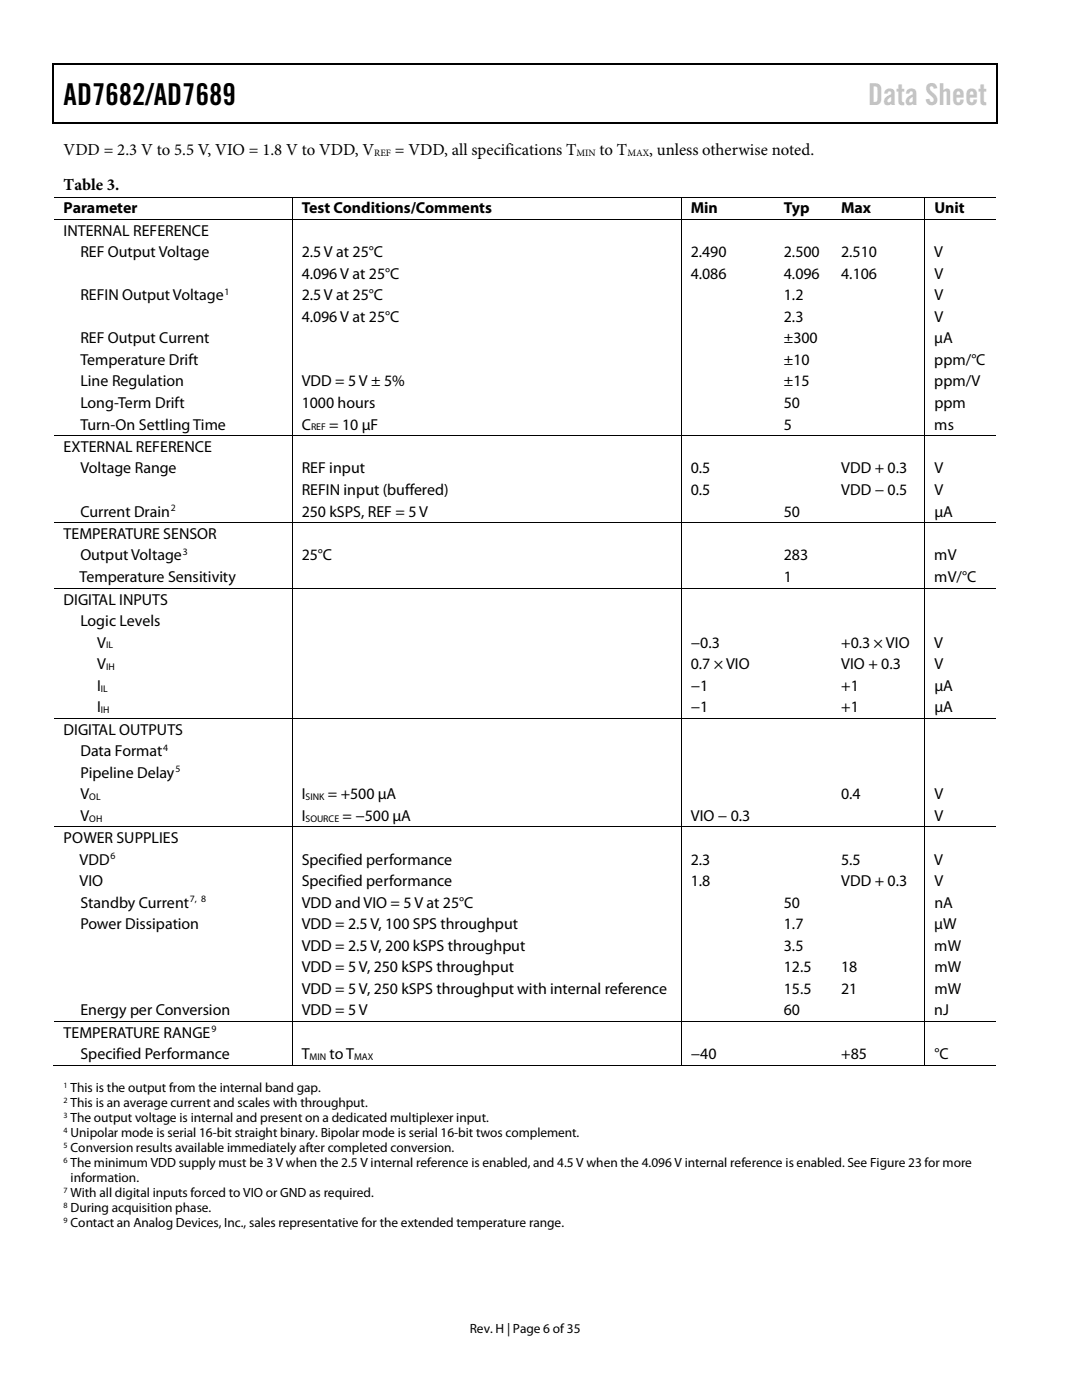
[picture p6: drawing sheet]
<svg xmlns="http://www.w3.org/2000/svg" width="216mm" height="279mm" viewBox="0 0 216 279" stroke-linecap="round" stroke-linejoin="round" font-family="sans-serif">
<defs><g id="words">
<text font-size="6" x="12.7" y="20.9">AD7682/AD7689</text>
<text font-size="6" fill="#c1c1c1" x="173.2" y="20.9">Data Sheet</text>
<g font-size="3.3">
<text x="12.7" y="30.9">VDD = 2.3 V to 5.5 V, VIO = 1.8 V to VDD, V</text>
<text x="78.8" y="30.9">= VDD, all specifications T</text>
<text x="119.6" y="30.9">to T</text>
<text x="129.5" y="30.9">, unless otherwise noted.</text>
<text x="12.7" y="38">Table 3.</text>
</g>
<g font-size="3.2">
<text x="12.7" y="42.6">Parameter</text>
<text x="12.7" y="47.1">INTERNAL REFERENCE</text>
<text x="60.2" y="42.6">Test Conditions/Comments</text>
<text x="137.8" y="42.6">Min</text>
<text x="156.4" y="42.6">Typ</text>
<text x="167.9" y="42.6">Max</text>
<text x="186.4" y="42.6">Unit</text>
<text x="16" y="51.4">REF Output Voltage</text>
<text x="60.2" y="51.4">2.5 V at 25°C</text>
<text x="137.8" y="51.4">2.490</text>
<text x="156.4" y="51.4">2.500</text>
<text x="167.9" y="51.4">2.510</text>
<text x="186.4" y="51.4">V</text>
<text x="16" y="59.9">REFIN Output Voltage</text>
<text x="60.2" y="59.9">2.5 V at 25°C</text>
<text x="60.2" y="55.7">4.096 V at 25°C</text>
<text x="137.8" y="55.7">4.086</text>
<text x="156.4" y="59.9">1.2</text>
<text x="156.4" y="55.7">4.096</text>
<text x="167.9" y="55.7">4.106</text>
<text x="186.4" y="59.9">V</text>
<text x="186.4" y="55.7">V</text>
<text x="60.2" y="64.3">4.096 V at 25°C</text>
<text x="156.4" y="64.3">2.3</text>
<text x="186.4" y="64.3">V</text>
<text x="16" y="68.5">REF Output Current</text>
<text x="156.4" y="68.5">±300</text>
<text x="186.4" y="68.5">µA</text>
<text x="16" y="72.9">Temperature Drift</text>
<text x="16" y="77.1">Line Regulation</text>
<text x="60.2" y="77.1">VDD = 5 V ± 5%</text>
<text x="156.4" y="72.9">±10</text>
<text x="156.4" y="77.1">±15</text>
<text x="186.4" y="72.9">ppm/°C</text>
<text x="186.4" y="77.1">ppm/V</text>
<text x="16" y="81.4">Long-Term Drift</text>
<text x="60.2" y="81.4">1000 hours</text>
<text x="156.4" y="81.4">50</text>
<text x="186.4" y="81.4">ppm</text>
<text x="16" y="85.7">Turn-On Settling Time</text>
<text x="60.2" y="85.7">C</text>
<text x="65.7" y="85.7">= 10 µF</text>
<text x="156.4" y="85.7">5</text>
<text x="186.4" y="85.7">ms</text>
<text x="12.7" y="90.2">EXTERNAL REFERENCE</text>
<text x="16" y="94.5">Voltage Range</text>
<text x="60.2" y="94.5">REF input</text>
<text x="137.8" y="94.5">0.5</text>
<text x="167.9" y="94.5">VDD + 0.3</text>
<text x="186.4" y="94.5">V</text>
<text x="60.2" y="98.8">REFIN input (buffered)</text>
<text x="137.8" y="98.8">0.5</text>
<text x="167.9" y="98.8">VDD − 0.5</text>
<text x="186.4" y="98.8">V</text>
<text x="12.7" y="107.6">TEMPERATURE SENSOR</text>
<text x="16" y="103.1">Current Drain</text>
<text x="60.2" y="103.1">250 kSPS, REF = 5 V</text>
<text x="156.4" y="103.1">50</text>
<text x="186.4" y="103.1">µA</text>
<text x="16" y="111.8">Output Voltage</text>
<text x="60.2" y="111.8">25°C</text>
<text x="156.4" y="111.8">283</text>
<text x="186.4" y="111.8">mV</text>
<text x="15.9" y="116.2">Temperature Sensitivity</text>
<text x="156.4" y="116.2">1</text>
<text x="186.4" y="116.2">mV/°C</text>
<text x="12.7" y="120.7">DIGITAL INPUTS</text>
<text x="16" y="124.9">Logic Levels</text>
<text x="19.4" y="129.2">V</text>
<text x="137.8" y="129.2">−0.3</text>
<text x="167.9" y="129.2">+0.3 × VIO</text>
<text x="186.4" y="129.2">V</text>
<text x="19.4" y="133.5">V</text>
<text x="19.4" y="137.8">I</text>
<text x="137.8" y="137.8">−1</text>
<text x="137.8" y="133.5">0.7 × VIO</text>
<text x="167.9" y="137.8">+1</text>
<text x="167.9" y="133.5">VIO + 0.3</text>
<text x="186.4" y="133.5">V</text>
<text x="186.4" y="137.8">µA</text>
<text x="19.4" y="142.1">I</text>
<text x="137.8" y="142.1">−1</text>
<text x="167.9" y="142.1">+1</text>
<text x="186.4" y="142.1">µA</text>
<text x="12.7" y="146.6">DIGITAL OUTPUTS</text>
<text x="16" y="150.9">Data Format</text>
<text x="16" y="155.2">Pipeline Delay</text>
<text x="16" y="159.5">V</text>
<text x="60.2" y="159.5">I</text>
<text x="65.4" y="159.5">= +500 µA</text>
<text x="167.9" y="159.5">0.4</text>
<text x="186.4" y="159.5">V</text>
<text x="16" y="163.8">V</text>
<text x="60.2" y="163.8">I</text>
<text x="68.3" y="163.8">= −500 µA</text>
<text x="137.8" y="163.8">VIO − 0.3</text>
<text x="186.4" y="163.8">V</text>
<text x="12.7" y="168.2">POWER SUPPLIES</text>
<text x="15.9" y="172.6">VDD</text>
<text x="60.2" y="172.6">Specified performance</text>
<text x="137.8" y="172.6">2.3</text>
<text x="167.8" y="172.6">5.5</text>
<text x="186.4" y="172.6">V</text>
<text x="15.9" y="176.8">VIO</text>
<text x="60.2" y="176.8">Specified performance</text>
<text x="137.8" y="176.8">1.8</text>
<text x="167.8" y="176.8">VDD + 0.3</text>
<text x="186.4" y="176.8">V</text>
<text x="16" y="181.1">Standby Current</text>
<text x="16" y="185.4">Power Dissipation</text>
<text x="60.2" y="185.4">VDD = 2.5 V, 100 SPS throughput</text>
<text x="60.2" y="181.1">VDD and VIO = 5 V at 25°C</text>
<text x="156.4" y="185.4">1.7</text>
<text x="156.4" y="181.1">50</text>
<text x="186.4" y="185.4">µW</text>
<text x="186.4" y="181.1">nA</text>
<text x="60.2" y="189.7">VDD = 2.5 V, 200 kSPS throughput</text>
<text x="156.4" y="189.7">3.5</text>
<text x="186.4" y="189.7">mW</text>
<text x="60.2" y="194">VDD = 5 V, 250 kSPS throughput</text>
<text x="156.4" y="194">12.5</text>
<text x="167.9" y="194">18</text>
<text x="186.4" y="194">mW</text>
<text x="16" y="202.6">Energy per Conversion</text>
<text x="60.2" y="202.6">VDD = 5V</text>
<text x="60.2" y="198.3">VDD = 5 V, 250 kSPS throughput with internal reference</text>
<text x="156.4" y="202.6">60</text>
<text x="156.4" y="198.3">15.5</text>
<text x="167.9" y="198.3">21</text>
<text x="186.4" y="202.6">nJ</text>
<text x="186.4" y="198.3">mW</text>
<text x="12.7" y="207.1">TEMPERATURE RANGE</text>
<text x="16" y="211.4">Specified Performance</text>
<text x="60.2" y="211.4">T</text>
<text x="65.7" y="211.4">to T</text>
<text x="137.8" y="211.4">−40</text>
<text x="167.9" y="211.4">+85</text>
<text x="186.4" y="211.4">°C</text>
</g>
<g font-size="2.7">
<text x="14.1" y="218">This is the output from the internal band gap.</text>
<text x="14.1" y="221">This is an average current and scales with throughput.</text>
<text x="14.1" y="224">The output voltage is internal and present on a dedicated multiplexer input.</text>
<text x="14.1" y="227">Unipolar mode is serial 16-bit straight binary. Bipolar mode is serial 16-bit twos complement.</text>
<text x="14.1" y="230">Conversion results available immediately after completed conversion.</text>
<text x="14.1" y="233">The minimum VDD supply must be 3 V when the 2.5 V internal reference is enabled, and 4.5 V when the 4.096 V internal reference is enabled. See Figure 23 for more</text>
<text x="14.1" y="239">With all digital inputs forced to VIO or GND as required.</text>
<text x="14.1" y="236">information.</text>
<text x="14.1" y="241.9">During acquisition phase.</text>
<text x="14.1" y="244.9">Contact an Analog Devices, Inc., sales representative for the extended temperature range.</text>
<text x="93.7" y="266">Rev. H | Page 6 of35</text>
</g>
<g font-size="1.9">
<text x="74.7" y="31.1">REF</text>
<text x="115" y="31.1">MIN</text>
<text x="125.2" y="31.1">MAX</text>
<text x="44.8" y="58.9">1</text>
<text x="62.1" y="85.9">REF</text>
<text x="34.1" y="102">2</text>
<text x="36.4" y="110.8">3</text>
<text x="21.2" y="129.4">IL</text>
<text x="21.2" y="133.7">IH</text>
<text x="20.2" y="138">IL</text>
<text x="20.2" y="142.3">IH</text>
<text x="32.6" y="149.8">4</text>
<text x="35" y="154.1">5</text>
<text x="17.8" y="159.6">OL</text>
<text x="61" y="159.6">SINK</text>
<text x="17.8" y="164">OH</text>
<text x="61" y="164">SOURCE</text>
<text x="22.1" y="171.5">6</text>
<text x="37.9" y="180.1">7, 8</text>
<text x="42.2" y="206">9</text>
<text x="61.8" y="211.5">MIN</text>
<text x="70.7" y="211.5">MAX</text>
</g>
<g font-size="1.6">
<text x="12.7" y="217.1">1</text>
<text x="12.7" y="220.1">2</text>
<text x="12.7" y="223.1">3</text>
<text x="12.7" y="226.1">4</text>
<text x="12.7" y="229.1">5</text>
<text x="12.7" y="232.1">6</text>
<text x="12.7" y="238.1">7</text>
<text x="12.7" y="241">8</text>
<text x="12.7" y="244.1">9</text>
</g>
</g></defs>
<g fill="#000">
<path d="M10.5 12.7h.3v1h-.3zM10.5 12.7h.3v.3h-.3zM133.3 12.7h.3v.3h-.3zM198.8 12.7h.2v1h-.2zM198.8 12.7h.2v.3h-.2zM10.5 24.4h.3v.2h-.3zM58.2 39.2h.2v.2h-.2zM133.1 24.4h.2v.2h-.2zM135.8 39.2h.2v.2h-.2zM154.5 39.2h.2v.2h-.2zM165.9 39.2h.2v.2h-.2zM184.4 39.2h.2v.2h-.2z"/>
<path d="M198.8 24.4h.2v.2h-.2zM58.2 43.8h.2v.1h-.2zM135.8 43.8h.2v.1h-.2zM154.5 43.8h.2v.1h-.2zM165.9 43.8h.2v.1h-.2zM184.4 43.8h.2v.1h-.2zM58.2 86.9h.2v.2h-.2zM135.8 86.9h.2v.2h-.2zM154.5 86.9h.2v.2h-.2zM165.9 86.9h.2v.2h-.2zM184.4 86.9h.2v.2h-.2zM58.2 104.3h.2v.1h-.2z"/>
<path d="M58.2 117.3h.2v.2h-.2zM135.8 104.3h.2v.1h-.2zM135.8 117.3h.2v.2h-.2zM154.5 104.3h.2v.1h-.2zM154.5 117.3h.2v.2h-.2zM165.9 104.3h.2v.1h-.2zM165.9 117.3h.2v.2h-.2zM184.4 104.3h.2v.1h-.2zM184.4 117.3h.2v.2h-.2zM58.2 143.3h.2v.2h-.2zM135.8 143.3h.2v.2h-.2zM154.5 143.3h.2v.2h-.2z"/>
<path d="M165.9 143.3h.2v.2h-.2zM184.4 143.3h.2v.2h-.2zM58.2 164.9h.2v.2h-.2zM135.8 164.9h.2v.2h-.2zM154.5 164.9h.2v.2h-.2zM165.9 164.9h.2v.2h-.2zM184.4 164.9h.2v.2h-.2zM58.2 203.8h.2v.2h-.2zM58.2 212.6h.2v.1h-.2zM135.8 203.8h.2v.2h-.2zM135.8 212.6h.2v.1h-.2zM154.3 212.6h.1v.1h-.1z"/>
<path d="M154.5 203.8h.2v.2h-.2zM165.7 212.6h.2v.1h-.2zM165.9 203.8h.2v.2h-.2zM184.4 203.8h.2v.2h-.2zM184.4 212.6h.2v.1h-.2z"/>
</g>
<path d="M10.7 13.7v10.7M10.8 12.8h122.5M133.6 12.8h65.2M198.9 13.7v10.7M10.8 24.5h188" fill="none" stroke="#000" stroke-width=".25"/>
<g fill="none" stroke="#000" stroke-width=".2">
<path d="M10.8 39.3h47.4M58.3 39.4v4.4M58.4 39.3h77.4M135.9 39.4v4.4M136 39.3h18.5M154.7 39.3h11.2M166.1 39.3h18.3M184.5 39.4v4.4M184.6 39.3h14.2M10.8 43.9h47.4M58.3 43.9v43M58.4 43.9h77.4"/>
<path d="M135.9 43.9v43M136 43.9h18.5M154.7 43.9h11.2M166.1 43.9h18.3M184.5 43.9v43M184.6 43.9h14.2M10.8 87h47.4M58.3 87.1v17.2M58.4 87h77.4M135.9 87.1v17.2M136 87h18.5M154.7 87h11.2"/>
<path d="M166.1 87h18.3M184.5 87.1v17.2M184.6 87h14.2M10.8 104.4h47.4M10.8 117.4h47.4M58.3 104.4v12.9M58.3 117.5v25.8M58.4 104.4h77.4M58.4 117.4h77.4M135.9 104.4v12.9M135.9 117.5v25.8M136 104.4h18.5"/>
<path d="M136 117.4h18.5M154.7 104.4h11.2M154.7 117.4h11.2M166.1 104.4h18.3M166.1 117.4h18.3M184.5 104.4v12.9M184.5 117.5v25.8M184.6 104.4h14.2M184.6 117.4h14.2M10.8 143.4h47.4M58.3 143.5v21.4M58.4 143.4h77.4"/>
<path d="M135.9 143.5v21.4M136 143.4h18.5M154.7 143.4h11.2M166.1 143.4h18.3M184.5 143.5v21.4M184.6 143.4h14.2M10.8 165h47.4M58.3 165.1v38.7M58.4 165h77.4M135.9 165.1v38.7M136 165h18.5M154.7 165h11.2"/>
<path d="M166.1 165h18.3M184.5 165.1v38.7M184.6 165h14.2M10.5 212.6h47.7M10.8 203.9h47.4M58.3 204v8.6M58.4 203.9h77.4M58.4 212.6h77.4M135.9 204v8.6M136 203.9h18.5M136 212.6h48.4M154.7 203.9h11.2"/>
<path d="M166.1 203.9h18.3M184.5 204v8.6M184.6 203.9h14.2M184.6 212.6h14.2"/>
</g>
<use href="#words"/>
</svg>
